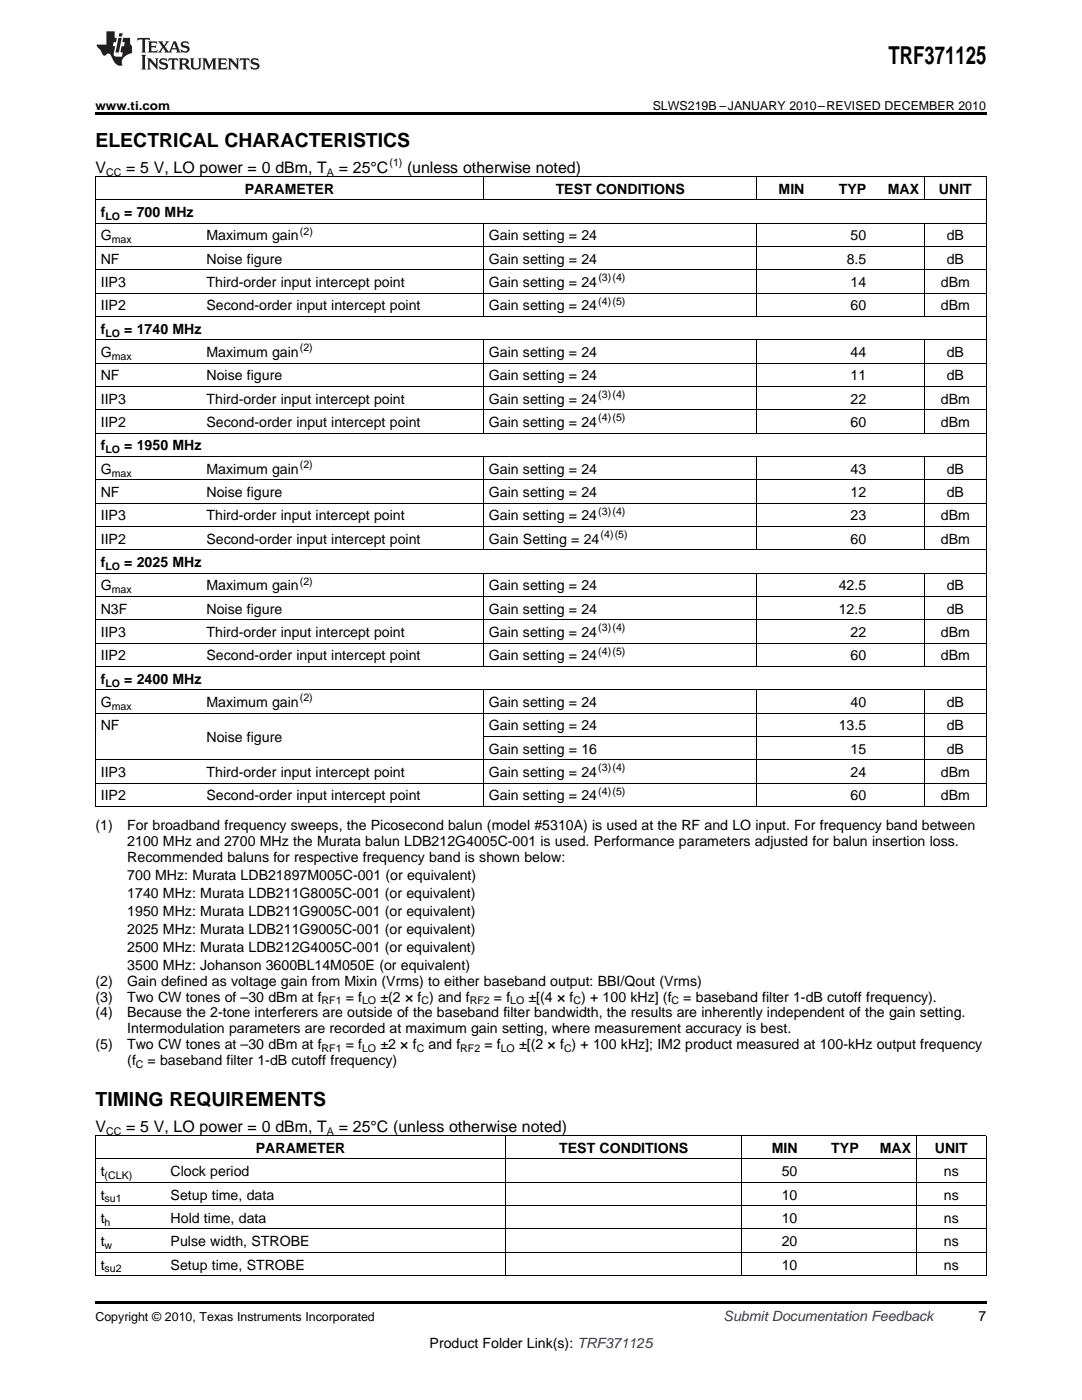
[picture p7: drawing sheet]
<svg xmlns="http://www.w3.org/2000/svg" width="216mm" height="279mm" viewBox="0 0 216 279" stroke-linecap="round" stroke-linejoin="round" font-family="sans-serif">
<defs><g id="words">
<text font-size="4.9" x="177.3" y="12.8">TRF371125</text>
<g font-size="3.9">
<text x="19" y="29.3">ELECTRICAL CHARACTERISTICS</text>
<text x="19" y="220.7">TIMING REQUIREMENTS</text>
</g>
<g font-size="3.2">
<text x="19" y="34.4">V</text>
<text x="25.2" y="34.4">= 5 V, LO power = 0 dBm, T</text>
<text x="67.6" y="34.4">= 25°C</text>
<text x="81.2" y="34.4">(unless otherwise noted)</text>
<text x="19" y="225.8">V</text>
<text x="25.2" y="225.8">= 5 V, LO power = 0 dBm, T</text>
<text x="67.6" y="225.8">= 25°C (unless otherwise noted)</text>
</g>
<g font-size="2.8">
<text x="48.8" y="38.7">PARAMETER</text>
<text x="110.9" y="38.7">TEST CONDITIONS</text>
<text x="155.4" y="38.7">MIN</text>
<text x="167.4" y="38.7">TYP</text>
<text x="177.2" y="38.7">MAX</text>
<text x="187.4" y="38.7">UNIT</text>
<text x="20.1" y="43.3">f</text>
<text x="20.1" y="48">G</text>
<text x="24.8" y="43.3">= 700 MHz</text>
<text x="41.2" y="48">Maximum gain</text>
<text x="97.5" y="48">Gain setting = 24</text>
<text x="169.7" y="48">50</text>
<text x="188.9" y="48">dB</text>
<text x="20.1" y="52.6">NF</text>
<text x="41.2" y="52.6">Noise figure</text>
<text x="97.5" y="52.6">Gain setting = 24</text>
<text x="168.9" y="52.6">8.5</text>
<text x="188.9" y="52.6">dB</text>
<text x="20.1" y="57.3">IIP3</text>
<text x="41.2" y="57.3">Third-order input intercept point</text>
<text x="97.5" y="57.3">Gain setting = 24</text>
<text x="169.7" y="57.3">14</text>
<text x="187.7" y="57.3">dBm</text>
<text x="20.1" y="61.9">IIP2</text>
<text x="41.2" y="61.9">Second-order input intercept point</text>
<text x="97.5" y="61.9">Gain setting = 24</text>
<text x="169.7" y="61.9">60</text>
<text x="187.7" y="61.9">dBm</text>
<text x="20.1" y="66.6">f</text>
<text x="20.1" y="71.3">G</text>
<text x="24.8" y="66.6">= 1740 MHz</text>
<text x="41.2" y="71.3">Maximum gain</text>
<text x="97.5" y="71.3">Gain setting = 24</text>
<text x="169.7" y="71.3">44</text>
<text x="188.9" y="71.3">dB</text>
<text x="20.1" y="75.9">NF</text>
<text x="41.2" y="75.9">Noise figure</text>
<text x="97.5" y="75.9">Gain setting = 24</text>
<text x="169.7" y="75.9">11</text>
<text x="188.9" y="75.9">dB</text>
<text x="20.1" y="80.6">IIP3</text>
<text x="41.2" y="80.6">Third-order input intercept point</text>
<text x="97.5" y="80.6">Gain setting = 24</text>
<text x="169.7" y="80.6">22</text>
<text x="187.7" y="80.6">dBm</text>
<text x="20.1" y="85.2">IIP2</text>
<text x="20.1" y="89.9">f</text>
<text x="24.8" y="89.9">= 1950 MHz</text>
<text x="41.2" y="85.2">Second-order input intercept point</text>
<text x="97.5" y="85.2">Gain setting = 24</text>
<text x="169.7" y="85.2">60</text>
<text x="187.7" y="85.2">dBm</text>
<text x="20.1" y="94.5">G</text>
<text x="41.2" y="94.5">Maximum gain</text>
<text x="97.5" y="94.5">Gain setting = 24</text>
<text x="169.7" y="94.5">43</text>
<text x="188.9" y="94.5">dB</text>
<text x="20.1" y="99.2">NF</text>
<text x="41.2" y="99.2">Noise figure</text>
<text x="97.5" y="99.2">Gain setting = 24</text>
<text x="169.7" y="99.2">12</text>
<text x="188.9" y="99.2">dB</text>
<text x="20.1" y="103.9">IIP3</text>
<text x="41.2" y="103.9">Third-order input intercept point</text>
<text x="97.5" y="103.9">Gain setting = 24</text>
<text x="169.7" y="103.9">23</text>
<text x="187.7" y="103.9">dBm</text>
<text x="20.1" y="108.5">IIP2</text>
<text x="20.1" y="113.2">f</text>
<text x="24.8" y="113.2">= 2025 MHz</text>
<text x="41.2" y="108.5">Second-order input intercept point</text>
<text x="97.5" y="108.5">Gain Setting = 24</text>
<text x="169.7" y="108.5">60</text>
<text x="187.7" y="108.5">dBm</text>
<text x="20.1" y="117.8">G</text>
<text x="41.2" y="117.8">Maximum gain</text>
<text x="97.5" y="117.8">Gain setting = 24</text>
<text x="167.4" y="117.8">42.5</text>
<text x="188.9" y="117.8">dB</text>
<text x="20.1" y="122.5">N3F</text>
<text x="41.2" y="122.5">Noise figure</text>
<text x="97.5" y="122.5">Gain setting = 24</text>
<text x="167.4" y="122.5">12.5</text>
<text x="188.9" y="122.5">dB</text>
<text x="20.1" y="127.1">IIP3</text>
<text x="20.1" y="131.8">IIP2</text>
<text x="41.2" y="127.1">Third-order input intercept point</text>
<text x="41.2" y="131.8">Second-order input intercept point</text>
<text x="97.5" y="127.1">Gain setting = 24</text>
<text x="97.5" y="131.8">Gain setting = 24</text>
<text x="169.7" y="127.1">22</text>
<text x="169.7" y="131.8">60</text>
<text x="187.7" y="127.1">dBm</text>
<text x="187.7" y="131.8">dBm</text>
<text x="20.1" y="136.5">f</text>
<text x="24.8" y="136.5">= 2400 MHz</text>
<text x="20.1" y="141.1">G</text>
<text x="41.2" y="141.1">Maximum gain</text>
<text x="97.5" y="141.1">Gain setting = 24</text>
<text x="169.7" y="141.1">40</text>
<text x="188.9" y="141.1">dB</text>
<text x="20.1" y="145.8">NF</text>
<text x="41.2" y="148.1">Noise figure</text>
<text x="97.5" y="145.8">Gain setting = 24</text>
<text x="167.4" y="145.8">13.5</text>
<text x="188.9" y="145.8">dB</text>
<text x="20.1" y="155.1">IIP3</text>
<text x="41.2" y="155.1">Third-order input intercept point</text>
<text x="97.5" y="150.4">Gain setting = 16</text>
<text x="97.5" y="155.1">Gain setting = 24</text>
<text x="169.7" y="150.4">15</text>
<text x="169.7" y="155.1">24</text>
<text x="187.7" y="155.1">dBm</text>
<text x="188.9" y="150.4">dB</text>
<text x="20.1" y="159.7">IIP2</text>
<text x="41.2" y="159.7">Second-order input intercept point</text>
<text x="97.5" y="159.7">Gain setting = 24</text>
<text x="169.7" y="159.7">60</text>
<text x="187.7" y="159.7">dBm</text>
<text x="19" y="165.6">(1)</text>
<text x="25.4" y="165.6">For broadband frequency sweeps, the Picosecond balun (model #5310A) is used at the RF and LO input. For frequency band between</text>
<text x="25.4" y="168.8">2100 MHz and 2700 MHz the Murata balun LDB212G4005C-001 is used. Performance parameters adjusted for balun insertion loss.</text>
<text x="25.4" y="171.9">Recommended baluns for respective frequency band is shown below:</text>
<text x="25.4" y="175.5">700 MHz: Murata LDB21897M005C-001 (or equivalent)</text>
<text x="25.4" y="179.1">1740 MHz: Murata LDB211G8005C-001 (or equivalent)</text>
<text x="25.4" y="182.7">1950 MHz: Murata LDB211G9005C-001 (or equivalent)</text>
<text x="25.4" y="186.3">2025 MHz: Murata LDB211G9005C-001 (or equivalent)</text>
<text x="25.4" y="189.9">2500 MHz: Murata LDB212G4005C-001 (or equivalent)</text>
<text x="19" y="196.7">(2)</text>
<text x="25.4" y="196.7">Gain defined as voltage gain from Mixin (Vrms) to either baseband output: BBI/Qout (Vrms)</text>
<text x="25.4" y="193.5">3500 MHz: Johanson 3600BL14M050E (or equivalent)</text>
<text x="19" y="199.9">(3)</text>
<text x="19" y="203.1">(4)</text>
<text x="25.4" y="199.9">Two CW tones of –30 dBm at f</text>
<text x="25.4" y="203.1">Because the 2-tone interferers are outside of the baseband filter bandwidth, the results are inherently independent of the gain setting.</text>
<text x="69" y="199.9">= f</text>
<text x="75.9" y="199.9">±(2 × f ) and f</text>
<text x="98.6" y="199.9">= f</text>
<text x="105.5" y="199.9">±[(4 × f ) + 100 kHz] (f</text>
<text x="136.3" y="199.9">= baseband filter 1-dB cutoff frequency).</text>
<text x="19" y="209.4">(5)</text>
<text x="25.4" y="209.4">Two CW tones at –30 dBm at f</text>
<text x="25.4" y="206.2">Intermodulation parameters are recorded at maximum gain setting, where measurement accuracy is best.</text>
<text x="69" y="209.4">= f</text>
<text x="75.9" y="209.4">±2 × f</text>
<text x="85.5" y="209.4">and f</text>
<text x="96.7" y="209.4">= f</text>
<text x="103.6" y="209.4">±[(2 × f ) + 100 kHz]; IM2 product measured at 100-kHz output frequency</text>
<text x="25.4" y="212.6">(f</text>
<text x="29.5" y="212.6">= baseband filter 1-dB cutoff frequency)</text>
<text x="51" y="230.1">PARAMETER</text>
<text x="111.6" y="230.1">TEST CONDITIONS</text>
<text x="154" y="230.1">MIN</text>
<text x="165.9" y="230.1">TYP</text>
<text x="175.5" y="230.1">MAX</text>
<text x="186.5" y="230.1">UNIT</text>
<text x="20.1" y="234.7">t</text>
<text x="20.1" y="239.4">t</text>
<text x="34" y="234.7">Clock period</text>
<text x="34" y="239.4">Setup time, data</text>
<text x="156" y="234.7">50</text>
<text x="156" y="239.4">10</text>
<text x="188.3" y="234.7">ns</text>
<text x="188.3" y="239.4">ns</text>
<text x="20.1" y="244.1">t</text>
<text x="34" y="244.1">Hold time, data</text>
<text x="156" y="244.1">10</text>
<text x="188.3" y="244.1">ns</text>
<text x="20.1" y="248.7">t</text>
<text x="34" y="248.7">Pulse width, STROBE</text>
<text x="156" y="248.7">20</text>
<text x="188.3" y="248.7">ns</text>
<text x="20.1" y="253.4">t</text>
<text x="34" y="253.4">Setup time, STROBE</text>
<text x="156" y="253.4">10</text>
<text x="188.3" y="253.4">ns</text>
<text x="195.3" y="263.6">7</text>
<text x="85.7" y="269">Product Folder Link(s): TRF371125</text>
</g>
<text font-size="2.8" fill="#0000c8" x="144.4" y="263.6">Submit Documentation Feedback</text>
<g font-size="2.5">
<text x="19" y="21.9">www.ti.com</text>
<text x="130.2" y="21.9">SLWS219B –JANUARY 2010–REVISED DECEMBER 2010</text>
<text x="19" y="263.6">Copyright © 2010, Texas Instruments Incorporated</text>
</g>
<g font-size="2.1">
<text x="21.2" y="35.1">CC</text>
<text x="65.2" y="35.1">A</text>
<text x="77.7" y="33.2">(1)</text>
<text x="21" y="43.9">LO</text>
<text x="59.9" y="46.8">(2)</text>
<text x="22.3" y="48.5">max</text>
<text x="119.4" y="56.2">(3)(4)</text>
<text x="119.4" y="60.8">(4)(5)</text>
<text x="21" y="67.2">LO</text>
<text x="22.3" y="71.8">max</text>
<text x="59.8" y="70.1">(2)</text>
<text x="119.4" y="79.4">(3)(4)</text>
<text x="119.4" y="84.1">(4)(5)</text>
<text x="21" y="90.5">LO</text>
<text x="22.3" y="95.1">max</text>
<text x="59.8" y="93.4">(2)</text>
<text x="119.4" y="102.7">(3)(4)</text>
<text x="119.8" y="107.4">(4)(5)</text>
<text x="21" y="113.7">LO</text>
<text x="22.3" y="118.4">max</text>
<text x="59.8" y="116.7">(2)</text>
<text x="119.4" y="126">(3)(4)</text>
<text x="119.4" y="130.7">(4)(5)</text>
<text x="21" y="137">LO</text>
<text x="22.3" y="141.7">max</text>
<text x="59.8" y="140">(2)</text>
<text x="119.4" y="154">(3)(4)</text>
<text x="119.4" y="158.6">(4)(5)</text>
<text x="64.2" y="200.4">RF1</text>
<text x="72.3" y="200.4">LO</text>
<text x="84.1" y="200.4">C</text>
<text x="93.7" y="200.4">RF2</text>
<text x="101.8" y="200.4">LO</text>
<text x="114.4" y="200.4">C</text>
<text x="134" y="200.4">C</text>
<text x="64.2" y="210">RF1</text>
<text x="72.3" y="210">LO</text>
<text x="83.2" y="210">C</text>
<text x="91.8" y="210">RF2</text>
<text x="99.9" y="210">LO</text>
<text x="112.5" y="210">C</text>
<text x="27.1" y="213.1">C</text>
<text x="21.2" y="226.5">CC</text>
<text x="65.2" y="226.5">A</text>
<text x="20.9" y="235.3">(CLK)</text>
<text x="20.9" y="240">su1</text>
<text x="20.9" y="244.6">h</text>
<text x="20.9" y="249.3">w</text>
<text x="20.9" y="253.9">su2</text>
</g>
</g></defs>
<g fill="#231f20">
<path d="M27.5 7.6l-.1 .5 .4-.2h.6v.1v2.1l-.2 .4h1l-.3-.4v-2.1l.1-.1h.5l.5 .2-.2-.5zM29.5 8.3l.2 .3v1.5l-.2 .4h1.8l.2-.6a1.04 1.04 0 0 1-1.3 .2v-.7h.6l.3 .2v-.6l-.3 .2h-.6v-.6l.8-.1 .4 .3-.2-.5zM31.5 8.3l.9 1.1-.9 1.1h.8l-.2-.2 .5-.7 .4 .7-.2 .2h1.5l-.1-.2 .1-.4h.9l.1 .4-.2 .2h1l-.3-.3-.7-1.9h-.5l-.9 2-.8-1 .9-1h-.8l.1 .3-.3 .5-.4-.6 .2-.2zM34.7 8.6l.4 1h-.7zM36.3 8.4a.63 .63 0 0 0-.2 .7 .63 .63 0 0 0 .6 .4l.6 .2 .1 .2a.75 .75 0 0 1-.7 .4 .75 .75 0 0 1-.6-.5l.1 .7 .1-.1a1.11 1.11 0 0 0 1.5-.6 1.13 1.13 0 0 0-1.2-.8l-.1-.4a1.04 1.04 0 0 1 1.2 .2l-.2-.5-.1 .1-.5-.2zM28.2 10.9l.2 .4v2.2l-.2 .4h1l-.3-.4v-2.2l.3-.4zM29.3 11.6l.3 .4v1.5l-.3 .4h.8l-.2-.4v-1.3l1.5 1.7v-1.9l.2-.4h-.7l.2 .4v.9l-1.1-1.3zM32 11.8a.62 .62 0 0 0-.2 .7 .62 .62 0 0 0 .6 .4l.6 .1 .1 .3a.76 .76 0 0 1-.7 .3 .76 .76 0 0 1-.6-.4l.1 .7 .1-.1a1.11 1.11 0 0 0 1.5-.6 1.13 1.13 0 0 0-1.2-.8l-.1-.4a1.04 1.04 0 0 1 1.2 .2l-.2-.6-.1 .1-.5-.1zM33.7 11.6l-.2 .6a.61 .61 0 0 1 .8-.3v1.6l-.2 .4h.9l-.2-.4v-1.6a.63 .63 0 0 1 .8 .3l-.2-.6zM35.6 11.6l.3 .4v1.5l-.3 .4h1l-.2-.2v-.8l.5 .2a.76 .76 0 0 0 1.2 .7l-1-1a.58 .58 0 0 0 .6-.5 .58 .58 0 0 0-.5-.6zM36.4 11.9h.1a.45 .45 0 0 1 .5 .1 .45 .45 0 0 1 .1 .5l-.7 .2zM37.9 11.6l.2 .2a2.17 2.17 0 0 0 .3 1.9 .99 .99 0 0 0 1.6-.6v-1.1l.2-.4h-.7l.2 .2a1.92 1.92 0 0 1-.2 1.8 .6 .6 0 0 1-.9-.5v-1.1l.2-.4zM40.4 11.6l.2 .4v1.5l-.2 .4h.7l-.2-.4v-1.4l.8 1.8 .8-1.8v1.4l-.2 .4h.9l-.2-.4v-1.5l.2-.4h-.8l-.6 1.5-.6-1.5zM43.4 11.6l.2 .4v1.5l-.2 .4h1.8l.2-.6a1.04 1.04 0 0 1-1.3 .1v-.6h.5l.4 .2v-.6l-.4 .2h-.5v-.7h.8l.3 .3-.1-.6zM45.5 11.6l.2 .4v1.5l-.2 .4h.7l-.2-.4v-1.3l1.5 1.7v-1.9l.2-.4h-.7l.2 .4v.9l-1.1-1.3zM47.9 11.6l-.1 .6a.61 .61 0 0 1 .8-.3v1.6l-.3 .4h1l-.3-.4 .1-1.6a.63 .63 0 0 1 .7 .3l-.1-.6zM50.2 11.8a.62 .62 0 0 0-.2 .7 .62 .62 0 0 0 .6 .4l.6 .1 .2 .3a.76 .76 0 0 1-.8 .3 .76 .76 0 0 1-.6-.4l.1 .7 .2-.1a1.11 1.11 0 0 0 1.5-.6 1.13 1.13 0 0 0-1.3-.8l-.1-.4a1.04 1.04 0 0 1 1.2 .2l-.1-.6-.2 .1-.5-.1z"/>
<path d="M21.2 6.3v2.6h-1.9l.1 .4 .7 .9a.91 .91 0 0 0 1 .8 .56 .56 0 0 1 .5-.3 .56 .56 0 0 1 .5 .3l.4 .8a1.53 1.53 0 0 0 1.9 1.2 1.54 1.54 0 0 1 1-2.1l.9-.3v-1.4a1.52 1.52 0 0 1-.3-1.6h-1.4l-.2 .8h.5l-.2 .8h-.4l-.2 1v.2l.4 .1-.2 .8a1.93 1.93 0 0 1-1.6-.3l.3-1.8h-.5l.2-.8h.4l.2-.8h-.4v-1.3zM23.6 7.6l-.6 2.9h.7l.6-2.9zM23.8 6.6l-.1 .7h.6l.2-.7z"/>
</g>
<path d="M19 22.5h177.8v.5h-177.8zM19 259.7h177.8v.5h-177.8z" fill="#000"/>
<g fill="none" stroke="#000" stroke-width=".2">
<path d="M19 39.9h177.8M19 35.2h177.8M19.1 35.3v125.7M96.4 35.3v4.6M151 35.3v4.6M184.4 35.3v4.6M196.8 35.3v125.7M19 58.5h177.8M19 53.9h177.8M19 49.2h177.8M19 44.5h177.8M96.4 44.6v18.6"/>
<path d="M151 44.6v18.6M184.4 44.6v18.6M19 77.1h177.8M19 72.5h177.8M19 67.8h177.8M19 63.2h177.8M96.4 67.9v18.6M151 67.9v18.6M184.4 67.9v18.6M19 95.8h177.8M19 91.1h177.8M19 86.4h177.8"/>
<path d="M19 81.8h177.8M96.4 91.2v18.6M151 91.2v18.6M184.4 91.2v18.6M19 119h177.8M19 114.4h177.8M19 109.7h177.8M19 105.1h177.8M19 100.4h177.8M96.4 114.4v18.7M151 114.4v18.7M184.4 114.4v18.7"/>
<path d="M19 137.7h177.8M19 133h177.8M19 128.4h177.8M19 123.7h177.8M96.4 137.7v23.3M151 137.7v23.3M184.4 137.7v23.3M19 156.3h177.8M19 151.6h177.8M19 142.3h177.8M96.5 147h100.3M19 161h177.8"/>
<path d="M19 236h177.8M19 231.3h177.8M19 226.6h177.8M19.1 226.7v27.9M100.9 226.7v27.9M148 226.7v27.9M182.8 226.7v27.9M196.8 226.7v27.9M19 254.6h177.8M19 249.9h177.8M19 245.3h177.8M19 240.6h177.8"/>
</g>
<use href="#words"/>
</svg>
